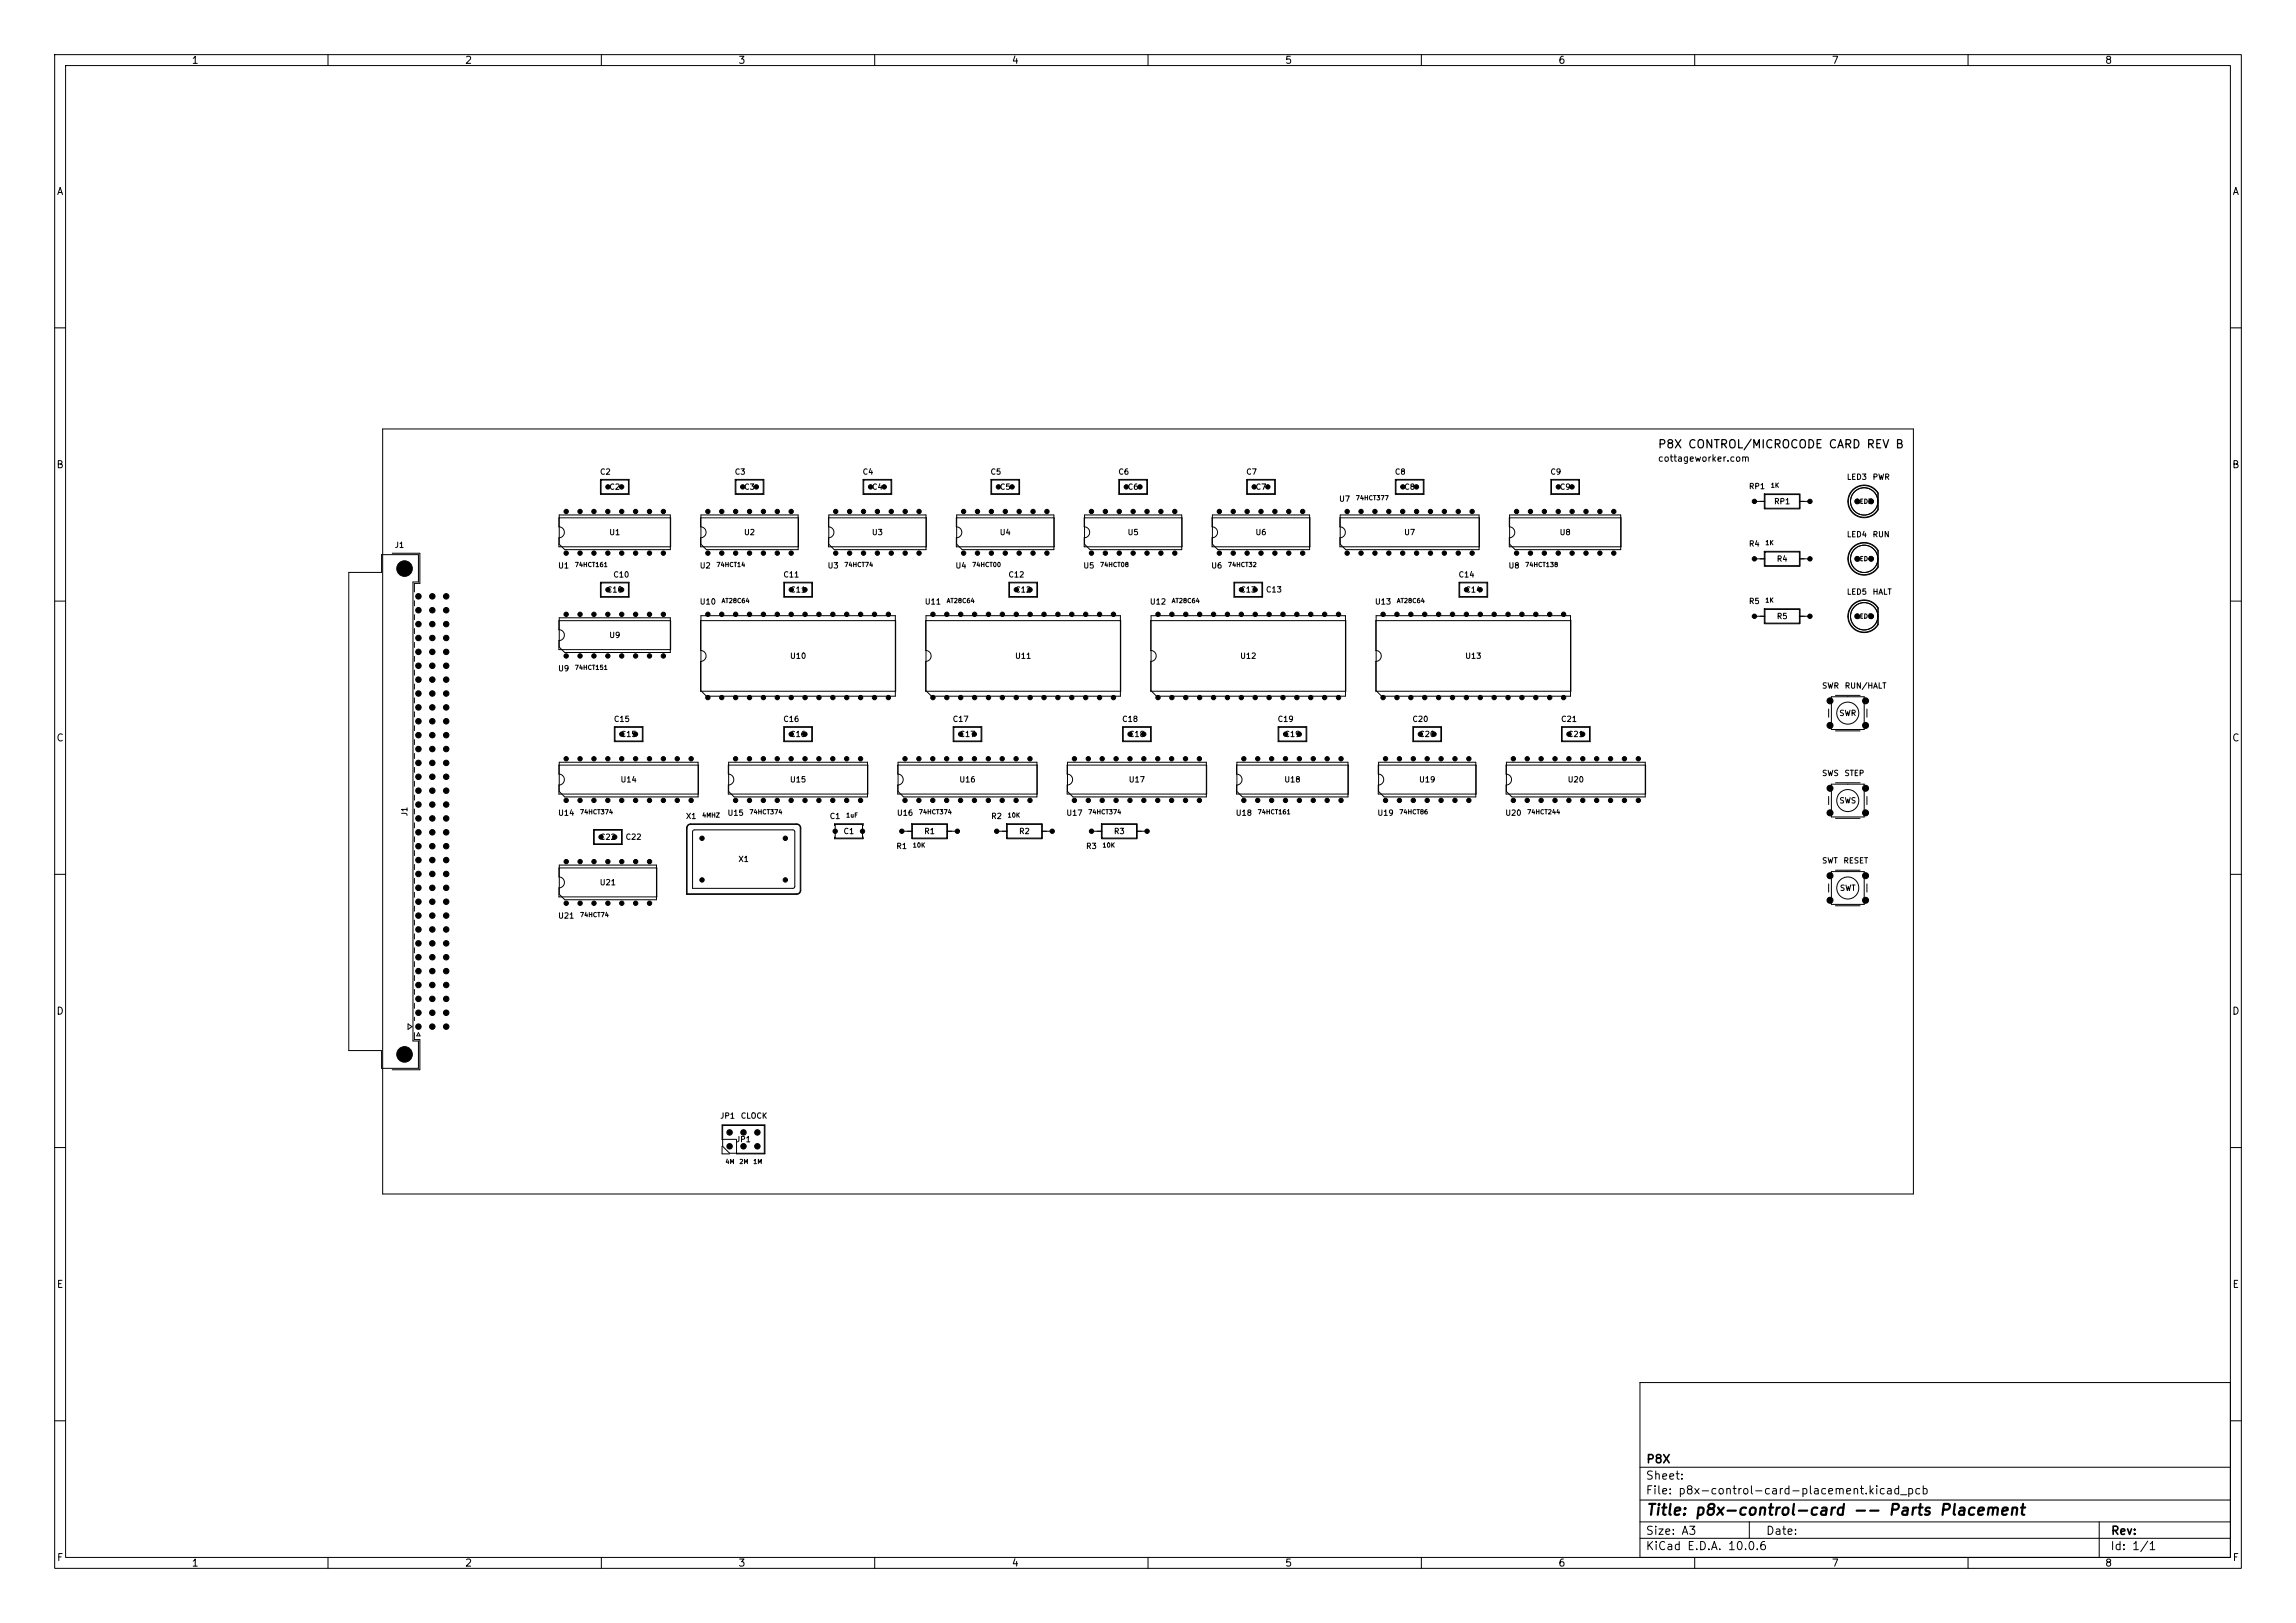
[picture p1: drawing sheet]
<svg xmlns="http://www.w3.org/2000/svg" width="420mm" height="297mm" viewBox="0 0 420 297" stroke-linecap="round" stroke-linejoin="round" font-family="sans-serif">
<defs><g id="words">
<text font-size="2" x="301" y="277.8">Title: p8x-control-card -- Parts Placement</text>
<g font-size="1.5">
<text x="303.2" y="82.4">P8X CONTROL/MICROCODE CARD REV B</text>
<text x="301" y="268.1">P8X</text>
<text x="300.9" y="273.8">File: p8x-control-card-placement.kicad_pcb</text>
<text x="300.9" y="271.1">Sheet:</text>
<text x="300.9" y="281.2">Size: A3</text>
<text x="322.9" y="281.2">Date:</text>
<text x="386" y="281.2">Rev:</text>
<text x="300.9" y="284">KiCad E.D.A. 10.0.6</text>
<text x="385.9" y="284">Id: 1/1</text>
</g>
<g font-size="1.3">
<text x="35" y="12">1</text>
<text x="85" y="12">2</text>
<text x="135" y="12">3</text>
<text x="185" y="12">4</text>
<text x="235" y="12">5</text>
<text x="285" y="12">6</text>
<text x="335" y="12">7</text>
<text x="385" y="12">8</text>
<text x="10.3" y="36">A</text>
<text x="408.3" y="36">A</text>
<text x="10.2" y="86">B</text>
<text x="408.2" y="86">B</text>
<text x="10.2" y="136">C</text>
<text x="408.2" y="136">C</text>
<text x="10.2" y="186">D</text>
<text x="408.2" y="186">D</text>
<text x="10.3" y="236">E</text>
<text x="408.3" y="236">E</text>
<text x="10.3" y="286">F</text>
<text x="35" y="287">1</text>
<text x="85" y="287">2</text>
<text x="135" y="287">3</text>
<text x="185" y="287">4</text>
<text x="235" y="287">5</text>
<text x="285" y="287">6</text>
<text x="335" y="287">7</text>
<text x="385" y="287">8</text>
<text x="408.3" y="286">F</text>
</g>
<text font-size="1.2" x="303.2" y="84.8">cottageworker.com</text>
<g font-size="1">
<text x="109.7" y="87.1">C2</text>
<text x="111.4" y="89.9">C2</text>
<text x="134.3" y="87.1">C3</text>
<text x="136" y="89.9">C3</text>
<text x="157.7" y="87.1">C4</text>
<text x="159.4" y="89.9">C4</text>
<text x="181.1" y="87.1">C5</text>
<text x="182.8" y="89.9">C5</text>
<text x="204.5" y="87.1">C6</text>
<text x="206.2" y="89.9">C6</text>
<text x="227.9" y="87.1">C7</text>
<text x="229.6" y="89.9">C7</text>
<text x="255.1" y="87.1">C8</text>
<text x="256.8" y="89.9">C8</text>
<text x="283.5" y="87.1">C9</text>
<text x="285.2" y="89.9">C9</text>
<text x="319.8" y="89.8">RP1</text>
<text x="337.7" y="88">LED3</text>
<text x="342.5" y="88">PWR</text>
<text x="244.9" y="92">U7</text>
<text x="324.4" y="92.5">RP1</text>
<text x="72.1" y="100.5">J1</text>
<text x="111.4" y="98.2">U1</text>
<text x="136" y="98.2">U2</text>
<text x="159.4" y="98.2">U3</text>
<text x="182.8" y="98.2">U4</text>
<text x="206.2" y="98.2">U5</text>
<text x="229.6" y="98.2">U6</text>
<text x="256.8" y="98.2">U7</text>
<text x="285.2" y="98.2">U8</text>
<text x="319.8" y="100.3">R4</text>
<text x="337.7" y="98.6">LED4</text>
<text x="342.5" y="98.6">RUN</text>
<text x="102" y="104.3">U1</text>
<text x="112.1" y="105.9">C10</text>
<text x="127.9" y="104.3">U2</text>
<text x="143.2" y="105.9">C11</text>
<text x="151.3" y="104.3">U3</text>
<text x="174.7" y="104.3">U4</text>
<text x="184.4" y="105.9">C12</text>
<text x="198.1" y="104.3">U5</text>
<text x="221.5" y="104.3">U6</text>
<text x="266.7" y="105.9">C14</text>
<text x="275.8" y="104.3">U8</text>
<text x="324.9" y="103">R4</text>
<text x="110.9" y="108.7">C10</text>
<text x="127.9" y="110.9">U10</text>
<text x="144.4" y="108.7">C11</text>
<text x="169.1" y="110.9">U11</text>
<text x="185.6" y="108.7">C12</text>
<text x="210.2" y="110.9">U12</text>
<text x="226.8" y="108.7">C13</text>
<text x="231.5" y="108.7">C13</text>
<text x="251.4" y="110.9">U13</text>
<text x="268" y="108.7">C14</text>
<text x="319.8" y="110.8">R5</text>
<text x="324.9" y="113.5">R5</text>
<text x="337.7" y="109.1">LED5</text>
<text x="342.5" y="109.1">HALT</text>
<text x="111.4" y="117">U9</text>
<text x="102" y="123.1">U9</text>
<text x="144.4" y="120.8">U10</text>
<text x="185.6" y="120.8">U11</text>
<text x="226.8" y="120.8">U12</text>
<text x="267.9" y="120.8">U13</text>
<text x="333.2" y="126.2">SWR</text>
<text x="336.4" y="131.3">SWR</text>
<text x="337.3" y="126.2">RUN/HALT</text>
<text x="112.2" y="132.3">C15</text>
<text x="113.4" y="135.1">C15</text>
<text x="143.2" y="132.3">C16</text>
<text x="144.4" y="135.1">C16</text>
<text x="174.2" y="132.3">C17</text>
<text x="175.4" y="135.1">C17</text>
<text x="205.2" y="132.3">C18</text>
<text x="206.4" y="135.1">C18</text>
<text x="233.6" y="132.3">C19</text>
<text x="234.9" y="135.1">C19</text>
<text x="258.3" y="132.3">C20</text>
<text x="259.5" y="135.1">C20</text>
<text x="285.5" y="132.3">C21</text>
<text x="286.7" y="135.1">C21</text>
<text x="113.4" y="143.4">U14</text>
<text x="144.4" y="143.4">U15</text>
<text x="175.4" y="143.4">U16</text>
<text x="206.4" y="143.4">U17</text>
<text x="234.8" y="143.4">U18</text>
<text x="259.5" y="143.4">U19</text>
<text x="286.7" y="143.4">U20</text>
<text x="333.2" y="142.2">SWS</text>
<text x="337.3" y="142.2">STEP</text>
<text x="74.8" y="149.5" transform="rotate(-90 74.8 149.5)">J1</text>
<text x="102" y="149.5">U14</text>
<text x="133" y="149.5">U15</text>
<text x="164" y="149.5">U16</text>
<text x="195" y="149.5">U17</text>
<text x="226" y="149.5">U18</text>
<text x="251.9" y="149.5">U19</text>
<text x="275.3" y="149.5">U20</text>
<text x="336.4" y="147.3">SWS</text>
<text x="109.6" y="153.9">C22</text>
<text x="114.3" y="153.9">C22</text>
<text x="125.4" y="150.1">X1</text>
<text x="151.7" y="150.1">C1</text>
<text x="154.2" y="152.9">C1</text>
<text x="163.9" y="155.6">R1</text>
<text x="169" y="152.9">R1</text>
<text x="181.2" y="150.1">R2</text>
<text x="186.3" y="152.9">R2</text>
<text x="198.6" y="155.6">R3</text>
<text x="203.7" y="152.9">R3</text>
<text x="135" y="158">X1</text>
<text x="333.2" y="158.2">SWT</text>
<text x="337.1" y="158.2">RESET</text>
<text x="109.6" y="162.2">U21</text>
<text x="336.5" y="163.3">SWT</text>
<text x="102" y="168.3">U21</text>
<text x="131.6" y="204.9">JP1</text>
<text x="134.5" y="209.3">JP1</text>
<text x="135.4" y="204.9">CLOCK</text>
</g>
<g font-size=".8">
<text x="323.8" y="89.4">1K</text>
<text x="247.9" y="91.7">74HCT377</text>
<text x="339.5" y="92.4">LED3</text>
<text x="322.8" y="99.9">1K</text>
<text x="105" y="103.9">74HCT161</text>
<text x="131" y="103.9">74HCT14</text>
<text x="154.3" y="103.9">74HCT74</text>
<text x="177.7" y="103.9">74HCT00</text>
<text x="201.1" y="103.9">74HCT08</text>
<text x="224.5" y="103.9">74HCT32</text>
<text x="278.9" y="103.9">74HCT138</text>
<text x="339.5" y="102.9">LED4</text>
<text x="131.9" y="110.5">AT28C64</text>
<text x="173.1" y="110.5">AT28C64</text>
<text x="214.3" y="110.5">AT28C64</text>
<text x="255.4" y="110.5">AT28C64</text>
<text x="322.8" y="110.5">1K</text>
<text x="339.5" y="113.4">LED5</text>
<text x="105" y="122.8">74HCT151</text>
<text x="106" y="149.2">74HCT374</text>
<text x="128.3" y="149.8">4MHZ</text>
<text x="137" y="149.2">74HCT374</text>
<text x="154.7" y="149.8">1uF</text>
<text x="168" y="149.2">74HCT374</text>
<text x="184.2" y="149.8">10K</text>
<text x="199" y="149.2">74HCT374</text>
<text x="230" y="149.2">74HCT161</text>
<text x="255.9" y="149.2">74HCT86</text>
<text x="279.3" y="149.2">74HCT244</text>
<text x="166.9" y="155.3">10K</text>
<text x="201.6" y="155.3">10K</text>
<text x="106" y="168">74HCT74</text>
<text x="132.6" y="213.2">4M</text>
<text x="135.1" y="213.2">2M</text>
<text x="137.7" y="213.2">1M</text>
</g>
</g></defs>
<g fill="none" stroke="#000" stroke-width=".18">
<path d="M10 10h400v277h-400zM12 12h396v273h-396zM60 10v2M110 10v2M160 10v2M210 10v2M260 10v2M310 10v2M360 10v2M10 60h2M70 78.5h280v140h-280zM408 60h2"/>
<path d="M102.2 94.8h20.5v5.3h-20.5v-1.7a1 1 0 0 0 1-1 1 1 0 0 0-1-1zM102.3 94.2h20.3v6.4h-19.3l-1-1zM109.8 87.7h5.3v2.8h-5.3zM110 87.8h5v2.6h-5zM128.2 94.8h17.9v5.3h-17.9v-1.7a1 1 0 0 0 1-1 1 1 0 0 0-1-1zM128.2 94.2h17.8v6.4h-16.8l-1-1zM134.5 87.7h5.2v2.8h-5.2zM134.6 87.8h5v2.6h-5zM151.5 94.8h17.9v5.3h-17.9v-1.7a1 1 0 0 0 1-1 1 1 0 0 0-1-1zM151.6 94.2h17.8v6.4h-16.8l-1-1zM157.9 87.7h5.2v2.8h-5.2zM158 87.8h5v2.6h-5z"/>
<path d="M174.9 94.8h17.9v5.3h-17.9v-1.7a1 1 0 0 0 1-1 1 1 0 0 0-1-1zM175 94.2h17.8v6.4h-16.8l-1-1zM181.3 87.7h5.2v2.8h-5.2zM181.4 87.8h5v2.6h-5zM198.3 94.8h17.9v5.3h-17.9v-1.7a1 1 0 0 0 1-1 1 1 0 0 0-1-1zM198.4 94.2h17.8v6.4h-16.8l-1-1zM204.7 87.7h5.2v2.8h-5.2zM204.8 87.8h5v2.6h-5zM221.7 94.8h17.9v5.3h-17.9v-1.7a1 1 0 0 0 1-1 1 1 0 0 0-1-1zM221.8 94.2h17.8v6.4h-16.8l-1-1zM228 87.7h5.3v2.8h-5.3zM228.2 87.8h5v2.6h-5z"/>
<path d="M245.1 94.8h25.5v5.3h-25.5v-1.7a1 1 0 0 0 1-1 1 1 0 0 0-1-1zM245.2 94.2h25.4v6.4h-24.4l-1-1zM255.2 87.7h5.3v2.8h-5.3zM255.4 87.8h5v2.6h-5zM276.1 94.8h20.4v5.3h-20.4v-1.7a1 1 0 0 0 1-1 1 1 0 0 0-1-1zM276.1 94.2h20.4v6.4h-19.4l-1-1zM283.7 87.7h5.2v2.8h-5.2zM283.8 87.8h5v2.6h-5zM320.9 91.8h1.9M322.7 90.4h6.6v2.7h-6.6zM322.8 90.5h6.4v2.5h-6.4zM329.2 91.8h1.9"/>
<path d="M338.8 89.7a2.99 2.99 0 0 1 4.8 .5v3.1a2.99 2.99 0 0 1-4.4 .8 2.99 2.99 0 0 1-.4-4.4zM338.9 89.7a2.9 2.9 0 0 1 4.6 .6v2.9a2.9 2.9 0 0 1-4.3 .9 2.9 2.9 0 0 1-.3-4.4zM10 110h2M63.8 104.7h6v-3.2h6.7v5h-1v84h1v5h-6.7v-3.2h-6zM71.7 101.2h5.1v5.6h-1v1.5M75.8 109.9v1M75.8 112.5v.9M75.8 115v.9M75.8 117.6v.9M102.2 113.6h20.5v5.3h-20.5v-1.7a1 1 0 0 0 1-1 1 1 0 0 0-1-1zM102.3 113.1h20.3v6.3h-19.3l-1-1zM109.8 106.6h5.3v2.7h-5.3z"/>
<path d="M110 106.7h5v2.5h-5zM128.2 113.6h35.6v12.9h-35.6v-5.5a1 1 0 0 0 1-1 1 1 0 0 0-1-1zM128.2 112.7h35.6v14.7h-34.6l-1-1zM143.4 106.5h5.2v2.8h-5.2zM143.5 106.7h5v2.5h-5zM169.3 113.6h35.7v12.9h-35.7v-5.5a1 1 0 0 0 1-1 1 1 0 0 0-1-1zM169.4 112.7h35.5v14.7h-34.5l-1-1zM184.5 106.5h5.3v2.8h-5.3zM184.7 106.7h5v2.5h-5zM210.5 113.6h35.7v12.9h-35.7v-5.5a1 1 0 0 0 1-1 1 1 0 0 0-1-1zM210.6 112.7h35.5v14.7h-34.5l-1-1zM225.7 106.5h5.3v2.8h-5.3z"/>
<path d="M225.8 106.7h5v2.5h-5zM251.7 113.6h35.6v12.9h-35.6v-5.5a1 1 0 0 0 1-1 1 1 0 0 0-1-1zM251.7 112.7h35.6v14.7h-34.6l-1-1zM266.9 106.5h5.2v2.8h-5.2zM267 106.7h5v2.5h-5zM320.9 112.8h1.9M320.9 102.3h1.9M322.7 111.4h6.6v2.7h-6.6zM322.7 100.9h6.6v2.7h-6.6zM322.8 111.5h6.4v2.5h-6.4zM322.8 101h6.4v2.5h-6.4zM329.2 112.8h1.9"/>
<path d="M329.2 102.3h1.9M338.8 100.2a2.99 2.99 0 0 1 4.8 .5v3.1a2.99 2.99 0 0 1-4.4 .8 2.99 2.99 0 0 1-.4-4.4zM338.8 110.7a2.99 2.99 0 0 1 4.8 .5v3.1a2.99 2.99 0 0 1-4.4 .8 2.99 2.99 0 0 1-.4-4.4zM338.9 100.2a2.9 2.9 0 0 1 4.6 .6v2.9a2.9 2.9 0 0 1-4.3 .9 2.9 2.9 0 0 1-.3-4.4zM338.9 110.7a2.9 2.9 0 0 1 4.6 .6v2.9a2.9 2.9 0 0 1-4.3 .9 2.9 2.9 0 0 1-.3-4.4zM408 110h2M75.8 120.1v.9M75.8 122.6v1M75.8 125.2v.9M75.8 127.7v.9M75.8 130.3v.9M75.8 132.8v.9"/>
<path d="M75.8 135.3v1M75.8 137.9v.9M102.3 139.5h25.4v6.3h-24.4l-1-1zM112.4 133h5.2v2.7h-5.2zM112.5 133.1h5v2.5h-5zM133.3 139.5h25.4v6.3h-24.4l-1-1zM143.4 133h5.2v2.7h-5.2zM143.5 133.1h5v2.5h-5zM164.3 139.5h25.4v6.3h-24.4l-1-1zM174.4 133h5.2v2.7h-5.2zM174.5 133.1h5v2.5h-5zM195.3 139.5h25.4v6.3h-24.4l-1-1z"/>
<path d="M205.3 133h5.3v2.7h-5.3zM205.5 133.1h5v2.5h-5zM226.3 139.5h20.3v6.3h-19.3l-1-1zM233.8 133h5.2v2.7h-5.2zM233.9 133.1h5v2.5h-5zM252.2 139.5h17.8v6.3h-16.8l-1-1zM258.4 133h5.3v2.7h-5.3zM258.6 133.1h5v2.5h-5zM275.6 139.5h25.4v6.3h-24.4l-1-1zM285.6 133h5.3v2.7h-5.3zM285.8 133.1h5v2.5h-5zM334.5 129.8v1.4"/>
<path d="M335 127.5h6v6h-6zM335.8 133.8h4.4M335.8 127.2h4.4M341.5 129.8v1.4M10 160h2M75.8 140.4v.9M75.8 143v.9M75.8 145.5v.9M75.8 148v1M75.8 150.6v.9M75.8 153.1v.9M75.8 155.7v.9"/>
<path d="M75.8 158.2v.9M102.2 140h25.6v5.3h-25.6v-1.6a1 1 0 0 0 1-1 1 1 0 0 0-1-1zM102.2 158.8h17.9v5.3h-17.9v-1.6a1 1 0 0 0 1-1 1 1 0 0 0-1-1zM102.3 158.3h17.8v6.4h-16.8l-1-1zM108.6 151.8h5.2v2.7h-5.2zM108.7 151.9h5v2.5h-5zM125.8 151l.5-.2h19.4a.75 .75 0 0 1 .8 .7v11.4a.75 .75 0 0 1-.8 .8h-20.1v-12.2zM125.9 151.1l.4-.2h19.4a.65 .65 0 0 1 .7 .6v11.4a.65 .65 0 0 1-.7 .7h-20v-12.1zM126.8 152l.2-.1h18.2l.2 .3-.1 10.2-.3 .2h-18.3v-10.4zM133.2 140h25.5v5.3h-25.5v-1.6a1 1 0 0 0 1-1 1 1 0 0 0-1-1zM152.7 151.1v-.4h5.2v.4M152.7 153.1v.4h5.2v-.4"/>
<path d="M152.8 150.9h5v2.5h-5zM164.2 140h25.5v5.3h-25.5v-1.6a1 1 0 0 0 1-1 1 1 0 0 0-1-1zM165 152.1h1.9M166.8 150.7h6.5v2.8h-6.5zM166.9 150.9h6.3v2.5h-6.3zM173.2 152.1h1.9M182.3 152.1h1.9M184.1 150.7h6.6v2.8h-6.6zM184.2 150.9h6.3v2.5h-6.3zM190.5 152.1h2M195.2 140h25.5v5.3h-25.5v-1.6a1 1 0 0 0 1-1 1 1 0 0 0-1-1zM199.7 152.1h1.9"/>
<path d="M201.5 150.7h6.5v2.8h-6.5zM201.6 150.9h6.3v2.5h-6.3zM207.9 152.1h1.9M226.2 140h20.4v5.3h-20.4v-1.6a1 1 0 0 0 1-1 1 1 0 0 0-1-1zM252.1 140h17.9v5.3h-17.9v-1.6a1 1 0 0 0 1-1 1 1 0 0 0-1-1zM275.5 140h25.5v5.3h-25.5v-1.6a1 1 0 0 0 1-1 1 1 0 0 0-1-1zM334.5 145.8v1.5M335 143.5h6v6h-6zM335 159.5h6v6h-6zM335.8 149.7h4.4M335.8 143.2h4.4M335.8 159.3h4.4"/>
<path d="M341.5 145.8v1.5M408 160h2M75.8 160.7v1M75.8 163.3v.9M75.8 165.8v.9M75.8 168.4v.9M75.8 170.9v.9M75.8 173.4v1M75.8 176v.9M75.8 178.5v.9M334.5 161.7v1.5M335.8 165.8h4.4"/>
<path d="M341.5 161.7v1.5M74.6 187.4l.7 .5-.7 .5zM75.8 189v1.2h1v5.6h-5.1M75.8 181.1v.9M75.8 183.6v.9M75.8 186.1v.7M76.5 189l.3 .6h-.6zM10 210h2M132.1 205.9h7.8v5.3h-5.2v-2.7h-2.6zM132.1 209.8v1.4h1.4M132.2 206h7.6v5h-6.3l-1.3-1.2zM408 210h2"/>
<path d="M300 253h108v32h-108zM10 260h2M300 278.5h108M300 274.5h108M300 268.5h108M320 278.5v3M384 278.5v6.5M408 260h2M60 285v2M110 285v2M160 285v2M210 285v2"/>
<path d="M260 285v2M300 281.5h108M310 285v2M360 285v2"/>
<circle cx="341" cy="91.8" r="2.5"/>
<circle cx="341" cy="102.3" r="2.5"/>
<circle cx="341" cy="112.8" r="2.5"/>
<circle cx="338" cy="130.5" r="2.02"/>
<circle cx="338" cy="146.5" r="2.02"/>
<circle cx="338" cy="162.5" r="2.02"/>
</g>
<g fill="#000" stroke="#000" stroke-width=".18">
<circle cx="103.6" cy="93.6" r=".4"/>
<circle cx="106.1" cy="93.6" r=".4"/>
<circle cx="108.6" cy="93.6" r=".4"/>
<circle cx="111.2" cy="93.6" r=".4"/>
<circle cx="111.2" cy="89.1" r=".4"/>
<circle cx="113.7" cy="89.1" r=".4"/>
<circle cx="113.7" cy="93.6" r=".4"/>
<circle cx="116.3" cy="93.6" r=".4"/>
<circle cx="118.8" cy="93.6" r=".4"/>
<circle cx="121.3" cy="93.6" r=".4"/>
<circle cx="129.5" cy="93.6" r=".4"/>
<circle cx="132" cy="93.6" r=".4"/>
<circle cx="134.6" cy="93.6" r=".4"/>
<circle cx="135.9" cy="89.1" r=".4"/>
<circle cx="137.1" cy="93.6" r=".4"/>
<circle cx="138.4" cy="89.1" r=".4"/>
<circle cx="139.6" cy="93.6" r=".4"/>
<circle cx="142.2" cy="93.6" r=".4"/>
<circle cx="144.7" cy="93.6" r=".4"/>
<circle cx="152.9" cy="93.6" r=".4"/>
<circle cx="155.4" cy="93.6" r=".4"/>
<circle cx="158" cy="93.6" r=".4"/>
<circle cx="159.2" cy="89.1" r=".4"/>
<circle cx="160.5" cy="93.6" r=".4"/>
<circle cx="161.7" cy="89.1" r=".4"/>
<circle cx="163" cy="93.6" r=".4"/>
<circle cx="165.6" cy="93.6" r=".4"/>
<circle cx="168.1" cy="93.6" r=".4"/>
<circle cx="176.3" cy="93.6" r=".4"/>
<circle cx="178.8" cy="93.6" r=".4"/>
<circle cx="181.3" cy="93.6" r=".4"/>
<circle cx="182.6" cy="89.1" r=".4"/>
<circle cx="183.9" cy="93.6" r=".4"/>
<circle cx="185.1" cy="89.1" r=".4"/>
<circle cx="186.4" cy="93.6" r=".4"/>
<circle cx="189" cy="93.6" r=".4"/>
<circle cx="191.5" cy="93.6" r=".4"/>
<circle cx="199.7" cy="93.6" r=".4"/>
<circle cx="202.2" cy="93.6" r=".4"/>
<circle cx="204.7" cy="93.6" r=".4"/>
<circle cx="206" cy="89.1" r=".4"/>
<circle cx="207.3" cy="93.6" r=".4"/>
<circle cx="208.5" cy="89.1" r=".4"/>
<circle cx="209.8" cy="93.6" r=".4"/>
<circle cx="212.4" cy="93.6" r=".4"/>
<circle cx="214.9" cy="93.6" r=".4"/>
<circle cx="223" cy="93.6" r=".4"/>
<circle cx="225.6" cy="93.6" r=".4"/>
<circle cx="228.1" cy="93.6" r=".4"/>
<circle cx="229.4" cy="89.1" r=".4"/>
<circle cx="230.7" cy="93.6" r=".4"/>
<circle cx="231.9" cy="89.1" r=".4"/>
<circle cx="233.2" cy="93.6" r=".4"/>
<circle cx="235.7" cy="93.6" r=".4"/>
<circle cx="238.3" cy="93.6" r=".4"/>
<circle cx="246.4" cy="93.6" r=".4"/>
<circle cx="249" cy="93.6" r=".4"/>
<circle cx="251.5" cy="93.6" r=".4"/>
<circle cx="254" cy="93.6" r=".4"/>
<circle cx="256.6" cy="93.6" r=".4"/>
<circle cx="256.6" cy="89.1" r=".4"/>
<circle cx="259.1" cy="89.1" r=".4"/>
<circle cx="259.1" cy="93.6" r=".4"/>
<circle cx="261.7" cy="93.6" r=".4"/>
<circle cx="264.2" cy="93.6" r=".4"/>
<circle cx="266.7" cy="93.6" r=".4"/>
<circle cx="269.3" cy="93.6" r=".4"/>
<circle cx="277.4" cy="93.6" r=".4"/>
<circle cx="280" cy="93.6" r=".4"/>
<circle cx="282.5" cy="93.6" r=".4"/>
<circle cx="285" cy="93.6" r=".4"/>
<circle cx="285.1" cy="89.1" r=".4"/>
<circle cx="287.6" cy="89.1" r=".4"/>
<circle cx="287.6" cy="93.6" r=".4"/>
<circle cx="290.1" cy="93.6" r=".4"/>
<circle cx="292.7" cy="93.6" r=".4"/>
<circle cx="295.2" cy="93.6" r=".4"/>
<circle cx="320.9" cy="91.8" r=".4"/>
<circle cx="331.1" cy="91.8" r=".4"/>
<circle cx="339.7" cy="91.8" r=".45"/>
<circle cx="342.3" cy="91.8" r=".45"/>
<circle cx="74" cy="104" r="1.43"/>
<circle cx="76.5" cy="119.3" r=".5"/>
<circle cx="76.5" cy="109.1" r=".5"/>
<circle cx="76.5" cy="111.7" r=".5"/>
<circle cx="76.5" cy="114.2" r=".5"/>
<circle cx="76.5" cy="116.7" r=".5"/>
<circle cx="79.1" cy="114.2" r=".5"/>
<circle cx="79.1" cy="111.7" r=".5"/>
<circle cx="79.1" cy="119.3" r=".5"/>
<circle cx="79.1" cy="116.7" r=".5"/>
<circle cx="79.1" cy="109.1" r=".5"/>
<circle cx="81.6" cy="119.3" r=".5"/>
<circle cx="81.6" cy="109.1" r=".5"/>
<circle cx="81.6" cy="114.2" r=".5"/>
<circle cx="81.6" cy="111.7" r=".5"/>
<circle cx="81.6" cy="116.7" r=".5"/>
<circle cx="103.6" cy="112.4" r=".4"/>
<circle cx="103.6" cy="101.2" r=".4"/>
<circle cx="106.1" cy="112.4" r=".4"/>
<circle cx="106.1" cy="101.2" r=".4"/>
<circle cx="108.6" cy="112.4" r=".4"/>
<circle cx="108.6" cy="101.2" r=".4"/>
<circle cx="111.2" cy="112.4" r=".4"/>
<circle cx="111.2" cy="101.2" r=".4"/>
<circle cx="111.2" cy="107.9" r=".4"/>
<circle cx="113.7" cy="107.9" r=".4"/>
<circle cx="113.7" cy="112.4" r=".4"/>
<circle cx="113.7" cy="101.2" r=".4"/>
<circle cx="116.3" cy="112.4" r=".4"/>
<circle cx="116.3" cy="101.2" r=".4"/>
<circle cx="118.8" cy="112.4" r=".4"/>
<circle cx="118.8" cy="101.2" r=".4"/>
<circle cx="121.3" cy="112.4" r=".4"/>
<circle cx="121.3" cy="101.2" r=".4"/>
<circle cx="129.5" cy="112.4" r=".4"/>
<circle cx="129.5" cy="101.2" r=".4"/>
<circle cx="132" cy="112.4" r=".4"/>
<circle cx="132" cy="101.2" r=".4"/>
<circle cx="134.6" cy="101.2" r=".4"/>
<circle cx="134.6" cy="112.4" r=".4"/>
<circle cx="137.1" cy="101.2" r=".4"/>
<circle cx="137.1" cy="112.4" r=".4"/>
<circle cx="139.6" cy="112.4" r=".4"/>
<circle cx="139.6" cy="101.2" r=".4"/>
<circle cx="142.2" cy="112.4" r=".4"/>
<circle cx="142.2" cy="101.2" r=".4"/>
<circle cx="144.7" cy="101.2" r=".4"/>
<circle cx="144.7" cy="112.4" r=".4"/>
<circle cx="144.7" cy="107.9" r=".4"/>
<circle cx="147.2" cy="107.9" r=".4"/>
<circle cx="147.3" cy="112.4" r=".4"/>
<circle cx="149.8" cy="112.4" r=".4"/>
<circle cx="152.3" cy="112.4" r=".4"/>
<circle cx="152.9" cy="101.2" r=".4"/>
<circle cx="154.9" cy="112.4" r=".4"/>
<circle cx="155.4" cy="101.2" r=".4"/>
<circle cx="157.4" cy="112.4" r=".4"/>
<circle cx="158" cy="101.2" r=".4"/>
<circle cx="160" cy="112.4" r=".4"/>
<circle cx="160.5" cy="101.2" r=".4"/>
<circle cx="162.5" cy="112.4" r=".4"/>
<circle cx="163" cy="101.2" r=".4"/>
<circle cx="165.6" cy="101.2" r=".4"/>
<circle cx="168.1" cy="101.2" r=".4"/>
<circle cx="170.7" cy="112.4" r=".4"/>
<circle cx="173.2" cy="112.4" r=".4"/>
<circle cx="175.7" cy="112.4" r=".4"/>
<circle cx="176.3" cy="101.2" r=".4"/>
<circle cx="178.3" cy="112.4" r=".4"/>
<circle cx="178.8" cy="101.2" r=".4"/>
<circle cx="180.8" cy="112.4" r=".4"/>
<circle cx="181.3" cy="101.2" r=".4"/>
<circle cx="183.4" cy="112.4" r=".4"/>
<circle cx="183.9" cy="101.2" r=".4"/>
<circle cx="185.9" cy="112.4" r=".4"/>
<circle cx="185.9" cy="107.9" r=".4"/>
<circle cx="186.4" cy="101.2" r=".4"/>
<circle cx="188.4" cy="107.9" r=".4"/>
<circle cx="188.4" cy="112.4" r=".4"/>
<circle cx="189" cy="101.2" r=".4"/>
<circle cx="191" cy="112.4" r=".4"/>
<circle cx="191.5" cy="101.2" r=".4"/>
<circle cx="193.5" cy="112.4" r=".4"/>
<circle cx="196.1" cy="112.4" r=".4"/>
<circle cx="198.6" cy="112.4" r=".4"/>
<circle cx="199.7" cy="101.2" r=".4"/>
<circle cx="201.1" cy="112.4" r=".4"/>
<circle cx="202.2" cy="101.2" r=".4"/>
<circle cx="203.7" cy="112.4" r=".4"/>
<circle cx="204.7" cy="101.2" r=".4"/>
<circle cx="207.3" cy="101.2" r=".4"/>
<circle cx="209.8" cy="101.2" r=".4"/>
<circle cx="211.8" cy="112.4" r=".4"/>
<circle cx="212.4" cy="101.2" r=".4"/>
<circle cx="214.4" cy="112.4" r=".4"/>
<circle cx="214.9" cy="101.2" r=".4"/>
<circle cx="216.9" cy="112.4" r=".4"/>
<circle cx="219.4" cy="112.4" r=".4"/>
<circle cx="222" cy="112.4" r=".4"/>
<circle cx="223" cy="101.2" r=".4"/>
<circle cx="224.5" cy="112.4" r=".4"/>
<circle cx="225.6" cy="101.2" r=".4"/>
<circle cx="227.1" cy="112.4" r=".4"/>
<circle cx="227.1" cy="107.9" r=".4"/>
<circle cx="228.1" cy="101.2" r=".4"/>
<circle cx="229.6" cy="107.9" r=".4"/>
<circle cx="229.6" cy="112.4" r=".4"/>
<circle cx="230.7" cy="101.2" r=".4"/>
<circle cx="232.1" cy="112.4" r=".4"/>
<circle cx="233.2" cy="101.2" r=".4"/>
<circle cx="234.7" cy="112.4" r=".4"/>
<circle cx="235.7" cy="101.2" r=".4"/>
<circle cx="237.2" cy="112.4" r=".4"/>
<circle cx="238.3" cy="101.2" r=".4"/>
<circle cx="239.8" cy="112.4" r=".4"/>
<circle cx="242.3" cy="112.4" r=".4"/>
<circle cx="244.8" cy="112.4" r=".4"/>
<circle cx="246.4" cy="101.2" r=".4"/>
<circle cx="249" cy="101.2" r=".4"/>
<circle cx="251.5" cy="101.2" r=".4"/>
<circle cx="253" cy="112.4" r=".4"/>
<circle cx="254" cy="101.2" r=".4"/>
<circle cx="255.5" cy="112.4" r=".4"/>
<circle cx="256.6" cy="101.2" r=".4"/>
<circle cx="258.1" cy="112.4" r=".4"/>
<circle cx="259.1" cy="101.2" r=".4"/>
<circle cx="260.6" cy="112.4" r=".4"/>
<circle cx="261.7" cy="101.2" r=".4"/>
<circle cx="263.2" cy="112.4" r=".4"/>
<circle cx="264.2" cy="101.2" r=".4"/>
<circle cx="265.7" cy="112.4" r=".4"/>
<circle cx="266.7" cy="101.2" r=".4"/>
<circle cx="268.2" cy="112.4" r=".4"/>
<circle cx="268.3" cy="107.9" r=".4"/>
<circle cx="269.3" cy="101.2" r=".4"/>
<circle cx="270.8" cy="107.9" r=".4"/>
<circle cx="270.8" cy="112.4" r=".4"/>
<circle cx="273.3" cy="112.4" r=".4"/>
<circle cx="275.9" cy="112.4" r=".4"/>
<circle cx="277.4" cy="101.2" r=".4"/>
<circle cx="278.4" cy="112.4" r=".4"/>
<circle cx="280" cy="101.2" r=".4"/>
<circle cx="280.9" cy="112.4" r=".4"/>
<circle cx="282.5" cy="101.2" r=".4"/>
<circle cx="283.5" cy="112.4" r=".4"/>
<circle cx="285" cy="101.2" r=".4"/>
<circle cx="286" cy="112.4" r=".4"/>
<circle cx="287.6" cy="101.2" r=".4"/>
<circle cx="290.1" cy="101.2" r=".4"/>
<circle cx="292.7" cy="101.2" r=".4"/>
<circle cx="295.2" cy="101.2" r=".4"/>
<circle cx="320.9" cy="112.8" r=".4"/>
<circle cx="320.9" cy="102.3" r=".4"/>
<circle cx="331.1" cy="112.8" r=".4"/>
<circle cx="331.1" cy="102.3" r=".4"/>
<circle cx="339.7" cy="102.3" r=".45"/>
<circle cx="339.7" cy="112.8" r=".45"/>
<circle cx="342.3" cy="102.3" r=".45"/>
<circle cx="342.3" cy="112.8" r=".45"/>
<circle cx="76.5" cy="129.4" r=".5"/>
<circle cx="76.5" cy="126.9" r=".5"/>
<circle cx="76.5" cy="124.4" r=".5"/>
<circle cx="76.5" cy="121.8" r=".5"/>
<circle cx="76.5" cy="139.6" r=".5"/>
<circle cx="76.5" cy="137.1" r=".5"/>
<circle cx="76.5" cy="134.5" r=".5"/>
<circle cx="76.5" cy="132" r=".5"/>
<circle cx="79.1" cy="129.4" r=".5"/>
<circle cx="79.1" cy="124.4" r=".5"/>
<circle cx="79.1" cy="126.9" r=".5"/>
<circle cx="79.1" cy="121.8" r=".5"/>
<circle cx="79.1" cy="139.6" r=".5"/>
<circle cx="79.1" cy="137.1" r=".5"/>
<circle cx="79.1" cy="134.5" r=".5"/>
<circle cx="79.1" cy="132" r=".5"/>
<circle cx="81.6" cy="129.4" r=".5"/>
<circle cx="81.6" cy="126.9" r=".5"/>
<circle cx="81.6" cy="121.8" r=".5"/>
<circle cx="81.6" cy="124.4" r=".5"/>
<circle cx="81.6" cy="139.6" r=".5"/>
<circle cx="81.6" cy="134.5" r=".5"/>
<circle cx="81.6" cy="137.1" r=".5"/>
<circle cx="81.6" cy="132" r=".5"/>
<circle cx="103.6" cy="138.8" r=".4"/>
<circle cx="103.6" cy="120" r=".4"/>
<circle cx="106.1" cy="138.8" r=".4"/>
<circle cx="106.1" cy="120" r=".4"/>
<circle cx="108.6" cy="138.8" r=".4"/>
<circle cx="108.6" cy="120" r=".4"/>
<circle cx="111.2" cy="138.8" r=".4"/>
<circle cx="111.2" cy="120" r=".4"/>
<circle cx="113.7" cy="138.8" r=".4"/>
<circle cx="113.7" cy="120" r=".4"/>
<circle cx="113.7" cy="134.3" r=".4"/>
<circle cx="116.2" cy="134.3" r=".4"/>
<circle cx="116.3" cy="138.8" r=".4"/>
<circle cx="116.3" cy="120" r=".4"/>
<circle cx="118.8" cy="138.8" r=".4"/>
<circle cx="118.8" cy="120" r=".4"/>
<circle cx="121.3" cy="138.8" r=".4"/>
<circle cx="121.3" cy="120" r=".4"/>
<circle cx="123.9" cy="138.8" r=".4"/>
<circle cx="126.4" cy="138.8" r=".4"/>
<circle cx="129.5" cy="127.7" r=".4"/>
<circle cx="132" cy="127.7" r=".4"/>
<circle cx="134.6" cy="138.8" r=".4"/>
<circle cx="134.6" cy="127.7" r=".4"/>
<circle cx="137.1" cy="138.8" r=".4"/>
<circle cx="137.1" cy="127.7" r=".4"/>
<circle cx="139.6" cy="138.8" r=".4"/>
<circle cx="139.6" cy="127.7" r=".4"/>
<circle cx="142.2" cy="138.8" r=".4"/>
<circle cx="142.2" cy="127.7" r=".4"/>
<circle cx="144.7" cy="138.8" r=".4"/>
<circle cx="144.7" cy="127.7" r=".4"/>
<circle cx="144.7" cy="134.3" r=".4"/>
<circle cx="147.2" cy="134.3" r=".4"/>
<circle cx="147.3" cy="138.8" r=".4"/>
<circle cx="147.3" cy="127.7" r=".4"/>
<circle cx="149.8" cy="138.8" r=".4"/>
<circle cx="149.8" cy="127.7" r=".4"/>
<circle cx="152.3" cy="138.8" r=".4"/>
<circle cx="152.3" cy="127.7" r=".4"/>
<circle cx="154.9" cy="138.8" r=".4"/>
<circle cx="154.9" cy="127.7" r=".4"/>
<circle cx="157.4" cy="138.8" r=".4"/>
<circle cx="157.4" cy="127.7" r=".4"/>
<circle cx="160" cy="127.7" r=".4"/>
<circle cx="162.5" cy="127.7" r=".4"/>
<circle cx="165.5" cy="138.8" r=".4"/>
<circle cx="168.1" cy="138.8" r=".4"/>
<circle cx="170.6" cy="138.8" r=".4"/>
<circle cx="170.7" cy="127.7" r=".4"/>
<circle cx="173.2" cy="138.8" r=".4"/>
<circle cx="173.2" cy="127.7" r=".4"/>
<circle cx="175.7" cy="138.8" r=".4"/>
<circle cx="175.7" cy="134.3" r=".4"/>
<circle cx="175.7" cy="127.7" r=".4"/>
<circle cx="178.2" cy="134.3" r=".4"/>
<circle cx="178.2" cy="138.8" r=".4"/>
<circle cx="178.3" cy="127.7" r=".4"/>
<circle cx="180.8" cy="138.8" r=".4"/>
<circle cx="180.8" cy="127.7" r=".4"/>
<circle cx="183.3" cy="138.8" r=".4"/>
<circle cx="183.4" cy="127.7" r=".4"/>
<circle cx="185.9" cy="138.8" r=".4"/>
<circle cx="185.9" cy="127.7" r=".4"/>
<circle cx="188.4" cy="138.8" r=".4"/>
<circle cx="188.4" cy="127.7" r=".4"/>
<circle cx="191" cy="127.7" r=".4"/>
<circle cx="193.5" cy="127.7" r=".4"/>
<circle cx="196.1" cy="127.7" r=".4"/>
<circle cx="196.5" cy="138.8" r=".4"/>
<circle cx="198.6" cy="127.7" r=".4"/>
<circle cx="199.1" cy="138.8" r=".4"/>
<circle cx="201.1" cy="127.7" r=".4"/>
<circle cx="201.6" cy="138.8" r=".4"/>
<circle cx="203.7" cy="127.7" r=".4"/>
<circle cx="204.2" cy="138.8" r=".4"/>
<circle cx="206.7" cy="138.8" r=".4"/>
<circle cx="206.7" cy="134.3" r=".4"/>
<circle cx="209.2" cy="134.3" r=".4"/>
<circle cx="209.2" cy="138.8" r=".4"/>
<circle cx="211.8" cy="138.8" r=".4"/>
<circle cx="211.8" cy="127.7" r=".4"/>
<circle cx="214.3" cy="138.8" r=".4"/>
<circle cx="214.4" cy="127.7" r=".4"/>
<circle cx="216.9" cy="138.8" r=".4"/>
<circle cx="216.9" cy="127.7" r=".4"/>
<circle cx="219.4" cy="138.8" r=".4"/>
<circle cx="219.4" cy="127.7" r=".4"/>
<circle cx="222" cy="127.7" r=".4"/>
<circle cx="224.5" cy="127.7" r=".4"/>
<circle cx="227.1" cy="127.7" r=".4"/>
<circle cx="227.5" cy="138.8" r=".4"/>
<circle cx="229.6" cy="127.7" r=".4"/>
<circle cx="230.1" cy="138.8" r=".4"/>
<circle cx="232.1" cy="127.7" r=".4"/>
<circle cx="232.6" cy="138.8" r=".4"/>
<circle cx="234.7" cy="127.7" r=".4"/>
<circle cx="235.1" cy="138.8" r=".4"/>
<circle cx="235.2" cy="134.3" r=".4"/>
<circle cx="237.2" cy="127.7" r=".4"/>
<circle cx="237.7" cy="134.3" r=".4"/>
<circle cx="237.7" cy="138.8" r=".4"/>
<circle cx="239.8" cy="127.7" r=".4"/>
<circle cx="240.2" cy="138.8" r=".4"/>
<circle cx="242.3" cy="127.7" r=".4"/>
<circle cx="242.8" cy="138.8" r=".4"/>
<circle cx="244.8" cy="127.7" r=".4"/>
<circle cx="245.3" cy="138.8" r=".4"/>
<circle cx="253" cy="127.7" r=".4"/>
<circle cx="253.4" cy="138.8" r=".4"/>
<circle cx="255.5" cy="127.7" r=".4"/>
<circle cx="256" cy="138.8" r=".4"/>
<circle cx="258.1" cy="127.7" r=".4"/>
<circle cx="258.5" cy="138.8" r=".4"/>
<circle cx="259.8" cy="134.3" r=".4"/>
<circle cx="260.6" cy="127.7" r=".4"/>
<circle cx="261.1" cy="138.8" r=".4"/>
<circle cx="262.3" cy="134.3" r=".4"/>
<circle cx="263.2" cy="127.7" r=".4"/>
<circle cx="263.6" cy="138.8" r=".4"/>
<circle cx="265.7" cy="127.7" r=".4"/>
<circle cx="266.1" cy="138.8" r=".4"/>
<circle cx="268.2" cy="127.7" r=".4"/>
<circle cx="268.7" cy="138.8" r=".4"/>
<circle cx="270.8" cy="127.7" r=".4"/>
<circle cx="273.3" cy="127.7" r=".4"/>
<circle cx="275.9" cy="127.7" r=".4"/>
<circle cx="276.8" cy="138.8" r=".4"/>
<circle cx="278.4" cy="127.7" r=".4"/>
<circle cx="279.4" cy="138.8" r=".4"/>
<circle cx="280.9" cy="127.7" r=".4"/>
<circle cx="281.9" cy="138.8" r=".4"/>
<circle cx="283.5" cy="127.7" r=".4"/>
<circle cx="284.4" cy="138.8" r=".4"/>
<circle cx="286" cy="127.7" r=".4"/>
<circle cx="287" cy="138.8" r=".4"/>
<circle cx="287" cy="134.3" r=".4"/>
<circle cx="289.5" cy="134.3" r=".4"/>
<circle cx="289.5" cy="138.8" r=".4"/>
<circle cx="292.1" cy="138.8" r=".4"/>
<circle cx="294.6" cy="138.8" r=".4"/>
<circle cx="297.1" cy="138.8" r=".4"/>
<circle cx="299.7" cy="138.8" r=".4"/>
<circle cx="334.8" cy="128.3" r=".55"/>
<circle cx="334.8" cy="132.7" r=".55"/>
<circle cx="341.3" cy="132.7" r=".55"/>
<circle cx="341.3" cy="128.3" r=".55"/>
<circle cx="76.5" cy="149.8" r=".5"/>
<circle cx="76.5" cy="154.8" r=".5"/>
<circle cx="76.5" cy="159.9" r=".5"/>
<circle cx="76.5" cy="152.3" r=".5"/>
<circle cx="76.5" cy="157.4" r=".5"/>
<circle cx="76.5" cy="142.1" r=".5"/>
<circle cx="76.5" cy="144.7" r=".5"/>
<circle cx="76.5" cy="147.2" r=".5"/>
<circle cx="79.1" cy="152.3" r=".5"/>
<circle cx="79.1" cy="149.8" r=".5"/>
<circle cx="79.1" cy="144.7" r=".5"/>
<circle cx="79.1" cy="159.9" r=".5"/>
<circle cx="79.1" cy="154.8" r=".5"/>
<circle cx="79.1" cy="142.1" r=".5"/>
<circle cx="79.1" cy="157.4" r=".5"/>
<circle cx="79.1" cy="147.2" r=".5"/>
<circle cx="81.6" cy="144.7" r=".5"/>
<circle cx="81.6" cy="159.9" r=".5"/>
<circle cx="81.6" cy="152.3" r=".5"/>
<circle cx="81.6" cy="157.4" r=".5"/>
<circle cx="81.6" cy="149.8" r=".5"/>
<circle cx="81.6" cy="142.1" r=".5"/>
<circle cx="81.6" cy="147.2" r=".5"/>
<circle cx="81.6" cy="154.8" r=".5"/>
<circle cx="103.6" cy="146.5" r=".4"/>
<circle cx="103.6" cy="157.7" r=".4"/>
<circle cx="106.1" cy="146.5" r=".4"/>
<circle cx="106.1" cy="157.7" r=".4"/>
<circle cx="108.6" cy="146.5" r=".4"/>
<circle cx="108.7" cy="157.7" r=".4"/>
<circle cx="109.9" cy="153.2" r=".4"/>
<circle cx="111.2" cy="146.5" r=".4"/>
<circle cx="111.2" cy="157.7" r=".4"/>
<circle cx="112.4" cy="153.2" r=".4"/>
<circle cx="113.7" cy="146.5" r=".4"/>
<circle cx="113.7" cy="157.7" r=".4"/>
<circle cx="116.3" cy="146.5" r=".4"/>
<circle cx="116.3" cy="157.7" r=".4"/>
<circle cx="118.8" cy="146.5" r=".4"/>
<circle cx="118.8" cy="157.7" r=".4"/>
<circle cx="121.3" cy="146.5" r=".4"/>
<circle cx="123.9" cy="146.5" r=".4"/>
<circle cx="126.4" cy="146.5" r=".4"/>
<circle cx="128.4" cy="153.4" r=".4"/>
<circle cx="134.6" cy="146.5" r=".4"/>
<circle cx="137.1" cy="146.5" r=".4"/>
<circle cx="139.6" cy="146.5" r=".4"/>
<circle cx="142.2" cy="146.5" r=".4"/>
<circle cx="143.7" cy="153.4" r=".4"/>
<circle cx="144.7" cy="146.5" r=".4"/>
<circle cx="147.3" cy="146.5" r=".4"/>
<circle cx="149.8" cy="146.5" r=".4"/>
<circle cx="152.3" cy="146.5" r=".4"/>
<circle cx="152.8" cy="152.1" r=".4"/>
<circle cx="154.9" cy="146.5" r=".4"/>
<circle cx="157.4" cy="146.5" r=".4"/>
<circle cx="157.8" cy="152.1" r=".4"/>
<circle cx="165" cy="152.1" r=".4"/>
<circle cx="165.5" cy="146.5" r=".4"/>
<circle cx="168.1" cy="146.5" r=".4"/>
<circle cx="170.6" cy="146.5" r=".4"/>
<circle cx="173.2" cy="146.5" r=".4"/>
<circle cx="175.1" cy="152.1" r=".4"/>
<circle cx="175.7" cy="146.5" r=".4"/>
<circle cx="178.2" cy="146.5" r=".4"/>
<circle cx="180.8" cy="146.5" r=".4"/>
<circle cx="182.3" cy="152.1" r=".4"/>
<circle cx="183.3" cy="146.5" r=".4"/>
<circle cx="185.9" cy="146.5" r=".4"/>
<circle cx="188.4" cy="146.5" r=".4"/>
<circle cx="192.5" cy="152.1" r=".4"/>
<circle cx="196.5" cy="146.5" r=".4"/>
<circle cx="199.1" cy="146.5" r=".4"/>
<circle cx="199.7" cy="152.1" r=".4"/>
<circle cx="201.6" cy="146.5" r=".4"/>
<circle cx="204.2" cy="146.5" r=".4"/>
<circle cx="206.7" cy="146.5" r=".4"/>
<circle cx="209.2" cy="146.5" r=".4"/>
<circle cx="209.8" cy="152.1" r=".4"/>
<circle cx="211.8" cy="146.5" r=".4"/>
<circle cx="214.3" cy="146.5" r=".4"/>
<circle cx="216.9" cy="146.5" r=".4"/>
<circle cx="219.4" cy="146.5" r=".4"/>
<circle cx="227.5" cy="146.5" r=".4"/>
<circle cx="230.1" cy="146.5" r=".4"/>
<circle cx="232.6" cy="146.5" r=".4"/>
<circle cx="235.1" cy="146.5" r=".4"/>
<circle cx="237.7" cy="146.5" r=".4"/>
<circle cx="240.2" cy="146.5" r=".4"/>
<circle cx="242.8" cy="146.5" r=".4"/>
<circle cx="245.3" cy="146.5" r=".4"/>
<circle cx="253.4" cy="146.5" r=".4"/>
<circle cx="256" cy="146.5" r=".4"/>
<circle cx="258.5" cy="146.5" r=".4"/>
<circle cx="261.1" cy="146.5" r=".4"/>
<circle cx="263.6" cy="146.5" r=".4"/>
<circle cx="266.1" cy="146.5" r=".4"/>
<circle cx="268.7" cy="146.5" r=".4"/>
<circle cx="276.8" cy="146.5" r=".4"/>
<circle cx="279.4" cy="146.5" r=".4"/>
<circle cx="281.9" cy="146.5" r=".4"/>
<circle cx="284.4" cy="146.5" r=".4"/>
<circle cx="287" cy="146.5" r=".4"/>
<circle cx="289.5" cy="146.5" r=".4"/>
<circle cx="292.1" cy="146.5" r=".4"/>
<circle cx="294.6" cy="146.5" r=".4"/>
<circle cx="297.1" cy="146.5" r=".4"/>
<circle cx="299.7" cy="146.5" r=".4"/>
<circle cx="334.8" cy="148.8" r=".55"/>
<circle cx="334.8" cy="144.3" r=".55"/>
<circle cx="341.3" cy="148.8" r=".55"/>
<circle cx="341.3" cy="144.3" r=".55"/>
<circle cx="76.5" cy="172.6" r=".5"/>
<circle cx="76.5" cy="165" r=".5"/>
<circle cx="76.5" cy="162.5" r=".5"/>
<circle cx="76.5" cy="167.5" r=".5"/>
<circle cx="76.5" cy="175.2" r=".5"/>
<circle cx="76.5" cy="170.1" r=".5"/>
<circle cx="76.5" cy="177.7" r=".5"/>
<circle cx="79.1" cy="177.7" r=".5"/>
<circle cx="79.1" cy="165" r=".5"/>
<circle cx="79.1" cy="162.5" r=".5"/>
<circle cx="79.1" cy="175.2" r=".5"/>
<circle cx="79.1" cy="172.6" r=".5"/>
<circle cx="79.1" cy="167.5" r=".5"/>
<circle cx="79.1" cy="170.1" r=".5"/>
<circle cx="81.6" cy="165" r=".5"/>
<circle cx="81.6" cy="172.6" r=".5"/>
<circle cx="81.6" cy="167.5" r=".5"/>
<circle cx="81.6" cy="177.7" r=".5"/>
<circle cx="81.6" cy="162.5" r=".5"/>
<circle cx="81.6" cy="175.2" r=".5"/>
<circle cx="81.6" cy="170.1" r=".5"/>
<circle cx="103.6" cy="165.3" r=".4"/>
<circle cx="106.1" cy="165.3" r=".4"/>
<circle cx="108.7" cy="165.3" r=".4"/>
<circle cx="111.2" cy="165.3" r=".4"/>
<circle cx="113.7" cy="165.3" r=".4"/>
<circle cx="116.3" cy="165.3" r=".4"/>
<circle cx="118.8" cy="165.3" r=".4"/>
<circle cx="128.4" cy="161" r=".4"/>
<circle cx="143.7" cy="161" r=".4"/>
<circle cx="334.8" cy="164.7" r=".55"/>
<circle cx="334.8" cy="160.3" r=".55"/>
<circle cx="341.3" cy="164.7" r=".55"/>
<circle cx="341.3" cy="160.3" r=".55"/>
<circle cx="74" cy="192.9" r="1.43"/>
<circle cx="76.5" cy="180.2" r=".5"/>
<circle cx="76.5" cy="187.9" r=".5"/>
<circle cx="76.5" cy="185.3" r=".5"/>
<circle cx="76.5" cy="182.8" r=".5"/>
<circle cx="79.1" cy="185.3" r=".5"/>
<circle cx="79.1" cy="187.9" r=".5"/>
<circle cx="79.1" cy="182.8" r=".5"/>
<circle cx="79.1" cy="180.2" r=".5"/>
<circle cx="81.6" cy="187.9" r=".5"/>
<circle cx="81.6" cy="180.2" r=".5"/>
<circle cx="81.6" cy="185.3" r=".5"/>
<circle cx="81.6" cy="182.8" r=".5"/>
<circle cx="133.5" cy="209.8" r=".5"/>
<circle cx="133.5" cy="207.2" r=".5"/>
<circle cx="136" cy="207.2" r=".5"/>
<circle cx="136" cy="209.8" r=".5"/>
<circle cx="138.5" cy="209.8" r=".5"/>
<circle cx="138.5" cy="207.2" r=".5"/>
</g>
<use href="#words"/>
</svg>
